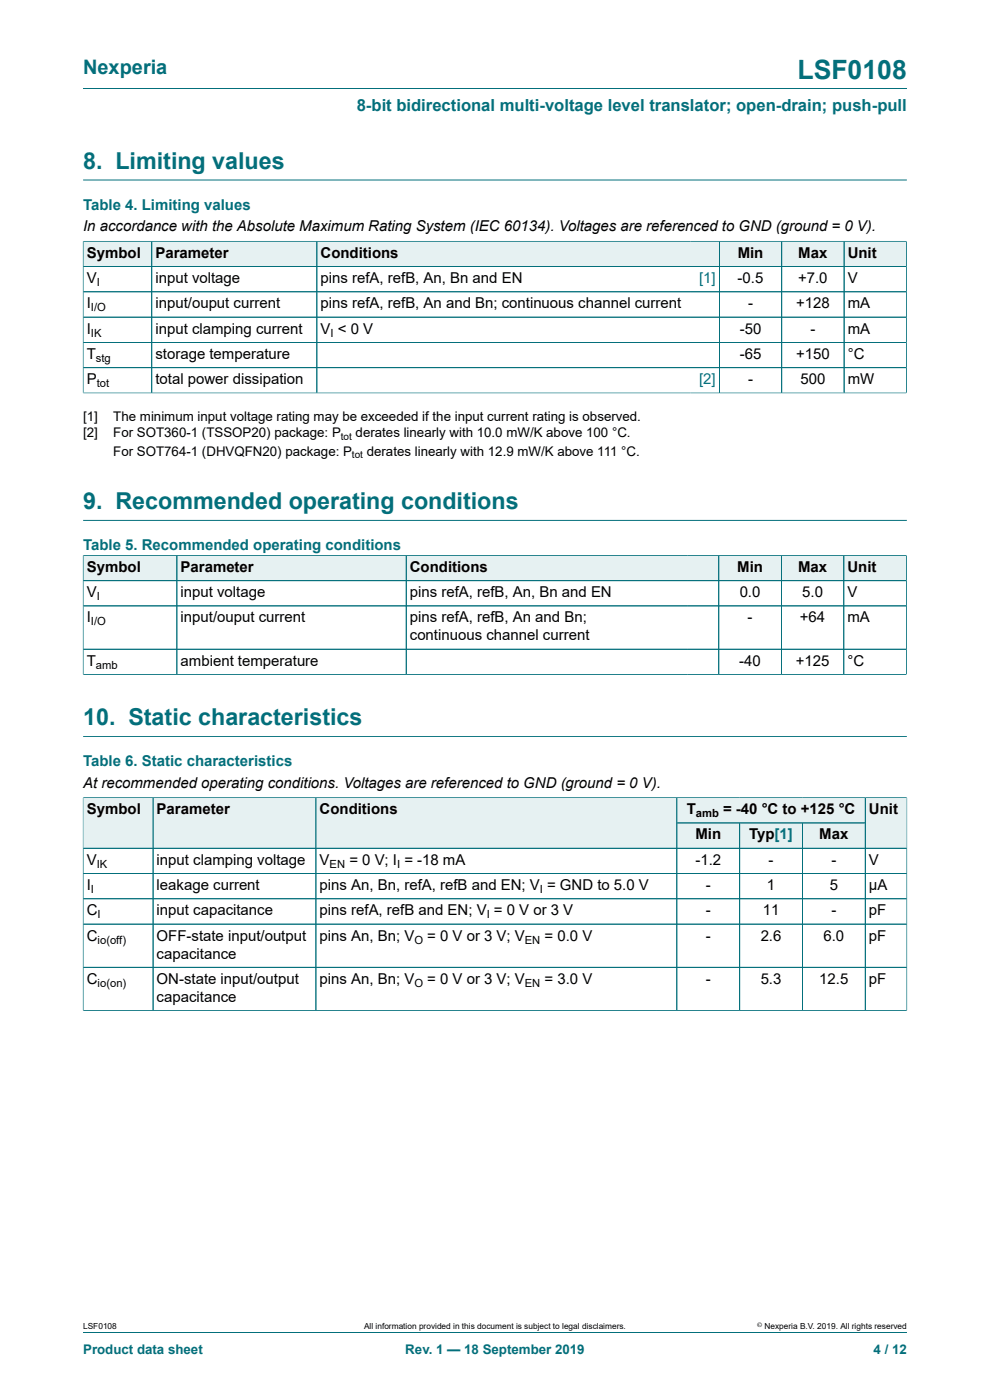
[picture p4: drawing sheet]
<svg xmlns="http://www.w3.org/2000/svg" width="210mm" height="297mm" viewBox="0 0 210 297" stroke-linecap="round" stroke-linejoin="round" font-family="sans-serif">
<defs><g id="words">
<text font-size="5.6" fill="#036f7b" x="169.2" y="16.8">LSF0108</text>
<g font-size="4.9" fill="#036f7b">
<text x="17.6" y="35.9">8. Limiting values</text>
<text x="17.6" y="108.1">9. Recommended operating conditions</text>
<text x="17.6" y="153.9">10. Static characteristics</text>
</g>
<text font-size="4.2" fill="#036f7b" x="17.6" y="15.6">Nexperia</text>
<text font-size="3.5" fill="#036f7b" x="75.7" y="23.7">8-bit bidirectional multi-voltage level translator; open-drain; push-pull</text>
<g font-size="3.2" fill="#036f7b">
<text x="17.6" y="44.5">Table 4. Limiting values</text>
<text x="17.6" y="116.7">Table 5. Recommended operating conditions</text>
<text x="17.6" y="162.6">Table 6. Static characteristics</text>
</g>
<g font-size="3.2">
<text x="17.6" y="49.1">In accordance with the Absolute Maximum Rating System (IEC 60134). Voltages are referenced to GND (ground = 0 V).</text>
<text x="18.4" y="54.7">Symbol</text>
<text x="33" y="54.7">Parameter</text>
<text x="68" y="54.7">Conditions</text>
<text x="156.5" y="54.7">Min</text>
<text x="169.3" y="54.7">Max</text>
<text x="179.8" y="54.7">Unit</text>
<text x="18.4" y="60.1">V</text>
<text x="18.4" y="65.4">I</text>
<text x="33" y="60.1">input voltage</text>
<text x="33" y="65.4">input/ouput current</text>
<text x="68" y="60.1">pins refA, refB, An, Bn and EN</text>
<text x="68" y="65.4">pins refA, refB, An and Bn; continuous channel current</text>
<text x="156.5" y="60.1">-0.5</text>
<text x="158.7" y="65.4">-</text>
<text x="168.9" y="65.4">+128</text>
<text x="169.3" y="60.1">+7.0</text>
<text x="179.8" y="60.1">V</text>
<text x="179.8" y="65.4">mA</text>
<text x="18.4" y="70.8">I</text>
<text x="33" y="70.8">input clamping current</text>
<text x="68" y="70.8">V &lt; 0 V</text>
<text x="156.9" y="70.8">-50</text>
<text x="171.9" y="70.8">-</text>
<text x="179.8" y="70.8">mA</text>
<text x="18.4" y="76.1">T</text>
<text x="33" y="76.1">storage temperature</text>
<text x="156.9" y="76.1">-65</text>
<text x="168.9" y="76.1">+150</text>
<text x="179.8" y="76.1">°C</text>
<text x="18.4" y="81.5">P</text>
<text x="33" y="81.5">total power dissipation</text>
<text x="158.7" y="81.5">-</text>
<text x="169.8" y="81.5">500</text>
<text x="179.8" y="81.5">mW</text>
<text x="18.4" y="121.3">Symbol</text>
<text x="38.3" y="121.3">Parameter</text>
<text x="86.9" y="121.3">Conditions</text>
<text x="156.4" y="121.3">Min</text>
<text x="169.3" y="121.3">Max</text>
<text x="179.8" y="121.3">Unit</text>
<text x="18.4" y="126.7">V</text>
<text x="38.3" y="126.7">input voltage</text>
<text x="86.9" y="126.7">pins refA, refB, An, Bn and EN</text>
<text x="156.9" y="126.7">0.0</text>
<text x="170.2" y="126.7">5.0</text>
<text x="179.8" y="126.7">V</text>
<text x="18.4" y="132.1">I</text>
<text x="38.3" y="132.1">input/ouput current</text>
<text x="86.9" y="132.1">pins refA, refB, An and Bn;</text>
<text x="86.9" y="135.9">continuous channel current</text>
<text x="158.6" y="132.1">-</text>
<text x="169.7" y="132.1">+64</text>
<text x="179.8" y="132.1">mA</text>
<text x="18.4" y="141.2">T</text>
<text x="38.3" y="141.2">ambient temperature</text>
<text x="156.8" y="141.2">-40</text>
<text x="168.8" y="141.2">+125</text>
<text x="179.8" y="141.2">°C</text>
<text x="17.6" y="167.1">At recommended operating conditions. Voltages are referenced to GND (ground = 0 V).</text>
<text x="18.4" y="172.7">Symbol</text>
<text x="33.2" y="172.7">Parameter</text>
<text x="67.8" y="172.7">Conditions</text>
<text x="145.7" y="172.7">T</text>
<text x="153.4" y="172.7">= -40 °C to +125 °C</text>
<text x="184.3" y="172.7">Unit</text>
<text x="147.5" y="178.1">Min</text>
<text x="158.9" y="178.1">Typ[1]</text>
<text x="173.8" y="178.1">Max</text>
<text x="18.4" y="183.5">V</text>
<text x="33.2" y="183.5">input clamping voltage</text>
<text x="67.8" y="183.5">V</text>
<text x="74.1" y="183.5">= 0 V; I = -18 mA</text>
<text x="147.5" y="183.5">-1.2</text>
<text x="163" y="183.5">-</text>
<text x="176.4" y="183.5">-</text>
<text x="184.3" y="183.5">V</text>
<text x="18.4" y="188.8">I</text>
<text x="33.2" y="188.8">leakage current</text>
<text x="67.8" y="188.8">pins An, Bn, refA, refB and EN; V = GND to 5.0 V</text>
<text x="149.7" y="188.8">-</text>
<text x="162.7" y="188.8">1</text>
<text x="176" y="188.8">5</text>
<text x="184.3" y="188.8">μA</text>
<text x="18.4" y="194.2">C</text>
<text x="33.2" y="194.2">input capacitance</text>
<text x="67.8" y="194.2">pins refA, refB and EN; V = 0 V or 3 V</text>
<text x="149.7" y="194.2">-</text>
<text x="161.8" y="194.2">11</text>
<text x="176.4" y="194.2">-</text>
<text x="184.3" y="194.2">pF</text>
<text x="18.4" y="199.5">C</text>
<text x="33.2" y="199.5">OFF-state input/output</text>
<text x="33.2" y="203.4">capacitance</text>
<text x="67.8" y="199.5">pins An, Bn; V</text>
<text x="90.6" y="199.5">= 0 V or 3 V; V</text>
<text x="115.5" y="199.5">= 0.0 V</text>
<text x="149.7" y="199.5">-</text>
<text x="161.4" y="199.5">2.6</text>
<text x="174.7" y="199.5">6.0</text>
<text x="184.3" y="199.5">pF</text>
<text x="18.4" y="208.7">C</text>
<text x="33.2" y="208.7">ON-state input/output</text>
<text x="67.8" y="208.7">pins An, Bn; V</text>
<text x="90.6" y="208.7">= 0 V or 3 V; V</text>
<text x="115.5" y="208.7">= 3.0 V</text>
<text x="149.7" y="208.7">-</text>
<text x="161.4" y="208.7">5.3</text>
<text x="173.8" y="208.7">12.5</text>
<text x="184.3" y="208.7">pF</text>
<text x="33.2" y="212.5">capacitance</text>
</g>
<g font-size="3.2" fill="#00f">
<text x="148.3" y="60.1">[1]</text>
<text x="148.3" y="81.5">[2]</text>
</g>
<g font-size="2.8">
<text x="17.6" y="89.3">[1]</text>
<text x="24" y="89.3">The minimum input voltage rating may be exceeded if the input current rating is observed.</text>
<text x="17.6" y="92.7">[2]</text>
<text x="24" y="92.7">For SOT360-1 (TSSOP20) package: P</text>
<text x="75.4" y="92.7">derates linearly with 10.0 mW/K above 100 °C.</text>
<text x="24" y="96.7">For SOT764-1 (DHVQFN20) package: P</text>
<text x="77.8" y="96.7">derates linearly with 12.9 mW/K above 111 °C.</text>
</g>
<g font-size="2.8" fill="#036f7b">
<text x="17.6" y="287.2">Product data sheet</text>
<text x="86" y="287.2">Rev. 1 — 18 September 2019</text>
<text x="185.3" y="287.2">4 / 12</text>
</g>
<g font-size="2.4">
<text x="20.5" y="60.7">I</text>
<text x="19.3" y="66">I/O</text>
<text x="19.3" y="71.4">IK</text>
<text x="70.1" y="71.4">I</text>
<text x="20.4" y="76.8">stg</text>
<text x="20.5" y="82.1">tot</text>
<text x="20.5" y="127.3">I</text>
<text x="19.3" y="132.7">I/O</text>
<text x="20.4" y="141.8">amb</text>
<text x="147.6" y="173.3">amb</text>
<text x="20.5" y="184.1">IK</text>
<text x="69.9" y="184.1">EN</text>
<text x="84.2" y="184.1">I</text>
<text x="19.3" y="189.4">I</text>
<text x="114.5" y="189.4">I</text>
<text x="20.7" y="194.8">I</text>
<text x="103.2" y="194.8">I</text>
<text x="20.7" y="200.2">io(off)</text>
<text x="87.9" y="200.2">O</text>
<text x="111.3" y="200.2">EN</text>
<text x="20.7" y="209.3">io(on)</text>
<text x="87.9" y="209.3">O</text>
<text x="111.3" y="209.3">EN</text>
</g>
<g font-size="2.1">
<text x="72.3" y="93.2">tot</text>
<text x="74.7" y="97.2">tot</text>
</g>
<g font-size="1.8">
<text x="17.6" y="282">LSF0108</text>
<text x="77.2" y="282">All information provided in this document is subject to legal disclaimers.</text>
<text x="162.2" y="282">Nexperia B.V. 2019. All rights reserved</text>
</g>
<text font-size="1.4" x="160.6" y="281.6">©</text>
</g></defs>
<path d="M17.6 18.8h174.8M17.6 38.2h174.8" fill="none" stroke="#036f7b" stroke-width=".21"/>
<path d="M17.7 51.3h14.4v5.2h-14.4z" fill="#e6f1f2"/>
<path d="M17.6 51.1v5.5h14.6v-5.4h-14.6" fill="none" stroke="#036f7b" stroke-width=".21"/>
<path d="M32.3 51.3h34.9v5.2h-34.9z" fill="#e6f1f2"/>
<path d="M32.2 51.2h35v5.4h-35z" fill="none" stroke="#036f7b" stroke-width=".21"/>
<path d="M67.3 51.3h79.1v5.2h-79.1z" fill="#e6f1f2"/>
<path d="M146.4 51.2h-79.2v5.4h79.2" fill="none" stroke="#036f7b" stroke-width=".21"/>
<path d="M146.4 51.3h6.1v5.2h-6.1z" fill="#e6f1f2"/>
<path d="M146.4 51.2h6.2v5.4h-6.2" fill="none" stroke="#036f7b" stroke-width=".21"/>
<path d="M152.7 51.3h13v5.2h-13z" fill="#e6f1f2"/>
<path d="M152.6 51.2h13.2v5.4h-13.2z" fill="none" stroke="#036f7b" stroke-width=".21"/>
<path d="M165.9 51.3h13.1v5.2h-13.1z" fill="#e6f1f2"/>
<path d="M165.8 51.2h13.2v5.4h-13.2z" fill="none" stroke="#036f7b" stroke-width=".21"/>
<path d="M179.1 51.3h13.1v5.2h-13.1z" fill="#e6f1f2"/>
<g fill="none" stroke="#036f7b" stroke-width=".21">
<path d="M17.6 56.6h174.7M17.6 51.3v32.1M17.7 51.2h174.6M32.2 51.3v32.1M67.2 51.3v32.1M152.6 51.3v32.1M165.8 51.3v32.1M179 51.2v32.2M192.3 51.1v32.3M17.6 61.9h174.7M17.6 67.3h174.7M17.6 72.6h174.7"/>
<path d="M17.6 78h174.7M17.6 83.4h174.7M17.6 110.4h174.8"/>
</g>
<path d="M17.7 117.9h19.8v5.2h-19.8z" fill="#e6f1f2"/>
<path d="M17.6 117.8v5.4h19.9v-5.4h-19.9" fill="none" stroke="#036f7b" stroke-width=".21"/>
<path d="M37.6 117.9h48.5v5.2h-48.5z" fill="#e6f1f2"/>
<path d="M37.5 117.8h48.7v5.4h-48.7z" fill="none" stroke="#036f7b" stroke-width=".21"/>
<path d="M86.2 117.9h59.6v5.2h-59.6z" fill="#e6f1f2"/>
<path d="M145.8 117.8h-59.6v5.4h59.6" fill="none" stroke="#036f7b" stroke-width=".21"/>
<path d="M145.8 117.9h6.6v5.2h-6.6z" fill="#e6f1f2"/>
<path d="M145.8 117.8h6.7v5.4h-6.7" fill="none" stroke="#036f7b" stroke-width=".21"/>
<path d="M152.5 117.9h13.2v5.2h-13.2z" fill="#e6f1f2"/>
<path d="M152.5 117.8h13.2v5.4h-13.2z" fill="none" stroke="#036f7b" stroke-width=".21"/>
<path d="M165.8 117.9h13.1v5.2h-13.1z" fill="#e6f1f2"/>
<path d="M165.7 117.8h13.3v5.4h-13.3z" fill="none" stroke="#036f7b" stroke-width=".21"/>
<path d="M179.1 117.9h13.1v5.2h-13.1z" fill="#e6f1f2"/>
<g fill="none" stroke="#036f7b" stroke-width=".21">
<path d="M17.6 117.9v25.3M17.7 117.8h174.6M37.5 117.9v25.2M86.2 117.9v25.2M152.5 117.9v25.2M165.7 117.9v25.2M179 117.8v25.3M192.3 117.8v25.4M17.6 137.7h174.7M192.3 123.2h-174.7M192.3 128.6h-174.7M17.6 143.1h174.7"/>
<path d="M17.6 156.2h174.8M143.6 169.2h39.9v5.4h-39.9z"/>
</g>
<path d="M143.7 169.3h39.8v5.2h-39.8z" fill="#e6f1f2"/>
<path d="M17.6 169.2v10.8h14.9v-10.8h-14.9" fill="none" stroke="#036f7b" stroke-width=".21"/>
<path d="M17.7 169.3h14.7v10.6h-14.7z" fill="#e6f1f2"/>
<path d="M32.5 169.2h34.5v10.8h-34.5z" fill="none" stroke="#036f7b" stroke-width=".21"/>
<path d="M32.5 169.3h34.5v10.6h-34.5z" fill="#e6f1f2"/>
<path d="M139.3 169.2h-72.3v10.8h72.3" fill="none" stroke="#036f7b" stroke-width=".21"/>
<path d="M67.1 169.3h72.2v10.6h-72.2z" fill="#e6f1f2"/>
<path d="M139.3 169.2h4.3v10.8h-4.3" fill="none" stroke="#036f7b" stroke-width=".21"/>
<g fill="#e6f1f2">
<path d="M139.3 169.3h4.2v10.6h-4.2z"/>
<path d="M143.7 174.7h13.1v5.2h-13.1z"/>
</g>
<path d="M143.6 174.6h13.3v5.4h-13.3z" fill="none" stroke="#036f7b" stroke-width=".21"/>
<path d="M157 174.7h13.2v5.2h-13.2z" fill="#e6f1f2"/>
<path d="M156.9 174.6h13.3v5.4h-13.3z" fill="none" stroke="#036f7b" stroke-width=".21"/>
<path d="M170.3 174.7h13.2v5.2h-13.2z" fill="#e6f1f2"/>
<path d="M192.4 169.2v10.8h-22.2v-5.4h13.3M192.4 169.2h-8.9v10.8" fill="none" stroke="#036f7b" stroke-width=".21"/>
<path d="M183.6 169.3h8.7v10.6h-8.7z" fill="#e6f1f2"/>
<g fill="none" stroke="#036f7b" stroke-width=".21">
<path d="M17.6 180h174.8M17.6 169.3v45.2M17.7 169.2h174.6M32.5 169.3v45.1M67 169.3v45.1M143.6 169.3v45.1M156.9 174.7v39.7M170.2 174.7v39.7M183.5 174.6h-39.8M183.5 169.3v45.1M192.4 169.3v45.2M17.6 190.7h174.8"/>
<path d="M192.4 185.3h-174.8M192.4 196h-174.8M17.6 214.4h174.8M17.6 205.2h174.8M17.6 282.6h174.8"/>
</g>
<use href="#words"/>
</svg>
